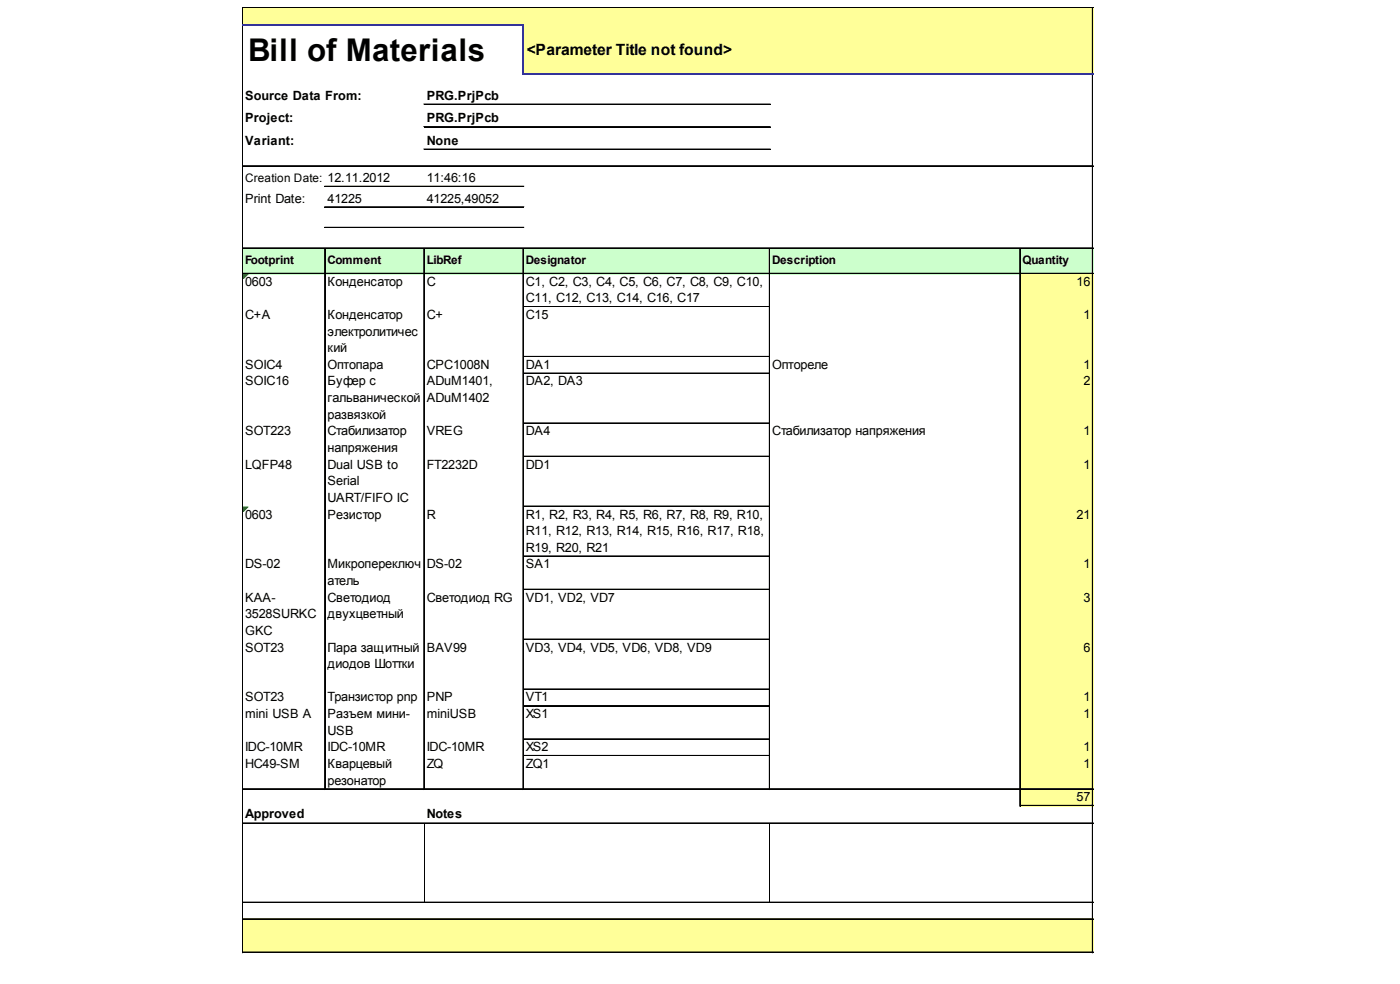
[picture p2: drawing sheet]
<svg xmlns="http://www.w3.org/2000/svg" width="288mm" height="202mm" viewBox="0 0 288 202" stroke-linecap="round" stroke-linejoin="round" font-family="sans-serif">
<defs><g id="words">
<text font-size="6.4" x="51" y="12.5">Bill of Materials</text>
<text font-size="3.2" x="108.3" y="11.2">&lt;Parameter Title not found&gt;</text>
<g font-size="2.6">
<text x="50.4" y="20.5">Source Data From:</text>
<text x="87.7" y="20.5">PRG.PrjPcb</text>
<text x="50.4" y="25.1">Project:</text>
<text x="50.4" y="29.8">Variant:</text>
<text x="87.7" y="25.1">PRG.PrjPcb</text>
<text x="87.7" y="29.8">None</text>
<text x="50.4" y="41.6">Print Date:</text>
<text x="67.3" y="41.6">41225</text>
<text x="87.7" y="37.4">11:46:16</text>
<text x="87.7" y="41.6">41225,49052</text>
<text x="50.4" y="58.7">0603</text>
<text x="67.3" y="58.7">Конденсатор</text>
<text x="87.7" y="58.7">C</text>
<text x="108.1" y="58.7">C1, C2, C3, C4, C5, C6, C7, C8, C9, C10,</text>
<text x="221.4" y="58.7">16</text>
<text x="50.4" y="65.5">C+A</text>
<text x="67.3" y="65.5">Конденсатор</text>
<text x="87.7" y="65.5">C+</text>
<text x="108.1" y="62.1">C11, C12, C13, C14, C16, C17</text>
<text x="108.1" y="65.5">C15</text>
<text x="222.8" y="65.5">1</text>
<text x="67.3" y="68.9">электролитичес</text>
<text x="50.4" y="75.8">SOIC4</text>
<text x="67.3" y="72.4">кий</text>
<text x="67.3" y="75.8">Оптопара</text>
<text x="87.7" y="75.8">CPC1008N</text>
<text x="108.1" y="75.8">DA1</text>
<text x="158.8" y="75.8">Оптореле</text>
<text x="222.8" y="75.8">1</text>
<text x="50.4" y="79.2">SOIC16</text>
<text x="67.3" y="79.2">Буфер с</text>
<text x="67.3" y="82.6">гальванической</text>
<text x="87.7" y="79.2">ADuM1401,</text>
<text x="87.7" y="82.6">ADuM1402</text>
<text x="108.1" y="79.2">DA2, DA3</text>
<text x="222.8" y="79.2">2</text>
<text x="50.4" y="89.4">SOT223</text>
<text x="67.3" y="86">развязкой</text>
<text x="67.3" y="89.4">Стабилизатор</text>
<text x="87.7" y="89.4">VREG</text>
<text x="108.1" y="89.4">DA4</text>
<text x="158.8" y="89.4">Стабилизатор напряжения</text>
<text x="222.8" y="89.4">1</text>
<text x="67.3" y="92.9">напряжения</text>
<text x="50.4" y="96.3">LQFP48</text>
<text x="67.3" y="96.3">Dual USB to</text>
<text x="67.3" y="99.7">Serial</text>
<text x="87.7" y="96.3">FT2232D</text>
<text x="108.1" y="96.3">DD1</text>
<text x="222.8" y="96.3">1</text>
<text x="50.4" y="106.5">0603</text>
<text x="67.3" y="103.1">UART/FIFO IC</text>
<text x="67.3" y="106.5">Резистор</text>
<text x="87.7" y="106.5">R</text>
<text x="108.1" y="106.5">R1, R2, R3, R4, R5, R6, R7, R8, R9, R10,</text>
<text x="221.4" y="106.5">21</text>
<text x="108.1" y="109.9">R11, R12, R13, R14, R15, R16, R17, R18,</text>
<text x="108.1" y="113.3">R19, R20, R21</text>
<text x="50.4" y="116.8">DS-02</text>
<text x="67.3" y="116.8">Микропереключ</text>
<text x="87.7" y="116.8">DS-02</text>
<text x="108.1" y="116.8">SA1</text>
<text x="222.8" y="116.8">1</text>
<text x="50.4" y="123.6">KAA-</text>
<text x="67.3" y="120.2">атель</text>
<text x="67.3" y="123.6">Светодиод</text>
<text x="87.7" y="123.6">Светодиод RG</text>
<text x="108.1" y="123.6">VD1, VD2, VD7</text>
<text x="222.8" y="123.6">3</text>
<text x="50.4" y="127">3528SURKC</text>
<text x="50.4" y="130.4">GKC</text>
<text x="67.3" y="127">двухцветный</text>
<text x="50.4" y="133.8">SOT23</text>
<text x="67.3" y="133.8">Пара защитный</text>
<text x="67.3" y="137.3">диодов Шоттки</text>
<text x="87.7" y="133.8">BAV99</text>
<text x="108.1" y="133.8">VD3, VD4, VD5, VD6, VD8, VD9</text>
<text x="222.8" y="133.8">6</text>
<text x="50.4" y="144.1">SOT23</text>
<text x="50.4" y="147.5">mini USB A</text>
<text x="67.3" y="144.1">Транзистор pnp</text>
<text x="67.3" y="147.5">Разъем мини-</text>
<text x="87.7" y="144.1">PNP</text>
<text x="87.7" y="147.5">miniUSB</text>
<text x="108.1" y="144.1">VT1</text>
<text x="108.1" y="147.5">XS1</text>
<text x="222.8" y="144.1">1</text>
<text x="222.8" y="147.5">1</text>
<text x="50.4" y="154.3">IDC-10MR</text>
<text x="67.3" y="150.9">USB</text>
<text x="67.3" y="154.3">IDC-10MR</text>
<text x="87.7" y="154.3">IDC-10MR</text>
<text x="108.1" y="154.3">XS2</text>
<text x="222.8" y="154.3">1</text>
<text x="50.4" y="157.7">HC49-SM</text>
<text x="67.3" y="157.7">Кварцевый</text>
<text x="67.3" y="161.2">резонатор</text>
<text x="87.7" y="157.7">ZQ</text>
<text x="108.1" y="157.7">ZQ1</text>
<text x="222.8" y="157.7">1</text>
<text x="50.4" y="168">Approved</text>
<text x="87.7" y="168">Notes</text>
<text x="221.4" y="164.6">57</text>
</g>
<g font-size="2.4">
<text x="50.4" y="37.4">Creation Date: 12.11.2012</text>
<text x="50.4" y="54.3">Footprint</text>
<text x="67.3" y="54.3">Comment</text>
<text x="87.7" y="54.3">LibRef</text>
<text x="108.1" y="54.3">Designator</text>
<text x="158.8" y="54.3">Description</text>
<text x="210.3" y="54.3">Quantity</text>
</g>
</g></defs>
<g fill="#ff9">
<path d="M49.9 1.6h174.9v3.7h-174.9z"/>
<path d="M107.5 5.1h117.3v10.2h-117.3z"/>
</g>
<path d="M49.9 50.9h174.9v5.4h-174.9z" fill="#cfc"/>
<path d="M209.7 56.1h15.1v7.1h-15.1z" fill="#ff9"/>
<path d="M50 56.3h1" fill="none" stroke="#008000" stroke-width=".21"/>
<path d="M50 56.3h1v.2h-1z" fill="#008000"/>
<path d="M50 56.5h.8" fill="none" stroke="#008000" stroke-width=".21"/>
<path d="M50 56.5h.8v.2h-.8z" fill="#008000"/>
<path d="M50 56.7h.6" fill="none" stroke="#008000" stroke-width=".21"/>
<path d="M50 56.7h.6v.2h-.6z" fill="#008000"/>
<path d="M50 56.9h.4" fill="none" stroke="#008000" stroke-width=".21"/>
<path d="M50 56.9h.4v.2h-.4z" fill="#008000"/>
<path d="M50 57.1h.2" fill="none" stroke="#008000" stroke-width=".21"/>
<path d="M50 57.1h.2v.2h-.2z" fill="#008000"/>
<path d="M209.7 63h15.1v51.4h-15.1z" fill="#ff9"/>
<path d="M50 104.2h1" fill="none" stroke="#008000" stroke-width=".21"/>
<path d="M50 104.2h1v.2h-1z" fill="#008000"/>
<path d="M50 104.4h.8" fill="none" stroke="#008000" stroke-width=".21"/>
<path d="M50 104.4h.8v.2h-.8z" fill="#008000"/>
<path d="M50 104.6h.6" fill="none" stroke="#008000" stroke-width=".21"/>
<path d="M50 104.6h.6v.2h-.6z" fill="#008000"/>
<path d="M50 104.8h.4" fill="none" stroke="#008000" stroke-width=".21"/>
<path d="M50 104.8h.4v.2h-.4z" fill="#008000"/>
<path d="M50 105h.2" fill="none" stroke="#008000" stroke-width=".21"/>
<path d="M50 105h.2v.2h-.2z" fill="#008000"/>
<g fill="#ff9">
<path d="M209.7 114.2h15.1v51.4h-15.1z"/>
<path d="M49.9 188.7h174.9v7.1h-174.9z"/>
</g>
<g fill="none" stroke="#000" stroke-width=".21">
<path d="M49.8 1.5v3.4M49.8 5.3v190.5M49.9 1.5v3.4M49.9 5.3v190.5M50 1.5h174.8M50 1.6h174.8M224.6 1.7v13.2M224.6 15.3v180.5M224.7 1.7v13.2M224.7 15.3v180.5M50 34h174.8M50 34.1h174.8"/>
<path d="M66.7 38.3h41M66.7 38.4h41M87.1 21.4h71.3M87.1 21.5h71.3M87.1 26h71.3M87.1 26.1h71.3M87.1 30.6h71.3M87.1 30.7h71.3M50 50.9h174.8M50 51h174.8M50 56.1h174.8M50 56.2h174.8"/>
<path d="M66.7 51.1v111.1M66.7 42.5h41M66.7 42.6h41M66.7 46.7h41M66.7 46.8h41M66.8 51.1v111.1M87.1 51.1v111.1M87.2 51.1v111.1M107.5 51.1v111.1M107.6 51.1v111.1M158.2 51.1v111.1M158.3 51.1v111.1"/>
<path d="M209.7 51.1v114.5M209.8 51.1v114.5M107.7 63h50.5M107.7 63.1h50.5M107.7 73.2h50.5M107.7 73.3h50.5M107.7 76.6h50.5M107.7 76.7h50.5M107.7 86.9h50.5M107.7 87h50.5M107.7 93.7h50.5M107.7 93.8h50.5"/>
<path d="M107.7 104h50.5M107.7 104.1h50.5M107.7 114.2h50.5M107.7 114.3h50.5M107.7 121h50.5M107.7 121.1h50.5M107.7 131.3h50.5M107.7 131.4h50.5M107.7 141.5h50.5M107.7 141.6h50.5M107.7 144.9h50.5M107.7 145h50.5"/>
<path d="M107.7 151.8h50.5M107.7 151.9h50.5M107.7 155.2h50.5M107.7 155.3h50.5M50 162h174.8M50 162.1h174.8M50 169h174.8M50 169.1h174.8M87.2 169.2v16.1M158.3 169.2v16.1M209.9 165.4h14.9M209.9 165.5h14.9"/>
<path d="M50 185.3h174.8M50 185.4h174.8M50 188.7h174.8M50 188.8h174.8M50 195.6h174.8M50 195.7h174.8"/>
</g>
<path d="M49.8 5.1h57.9M107.5 5.3v10M107.7 15.1h117.1" fill="none" stroke="#339" stroke-width=".4"/>
<use href="#words"/>
</svg>
